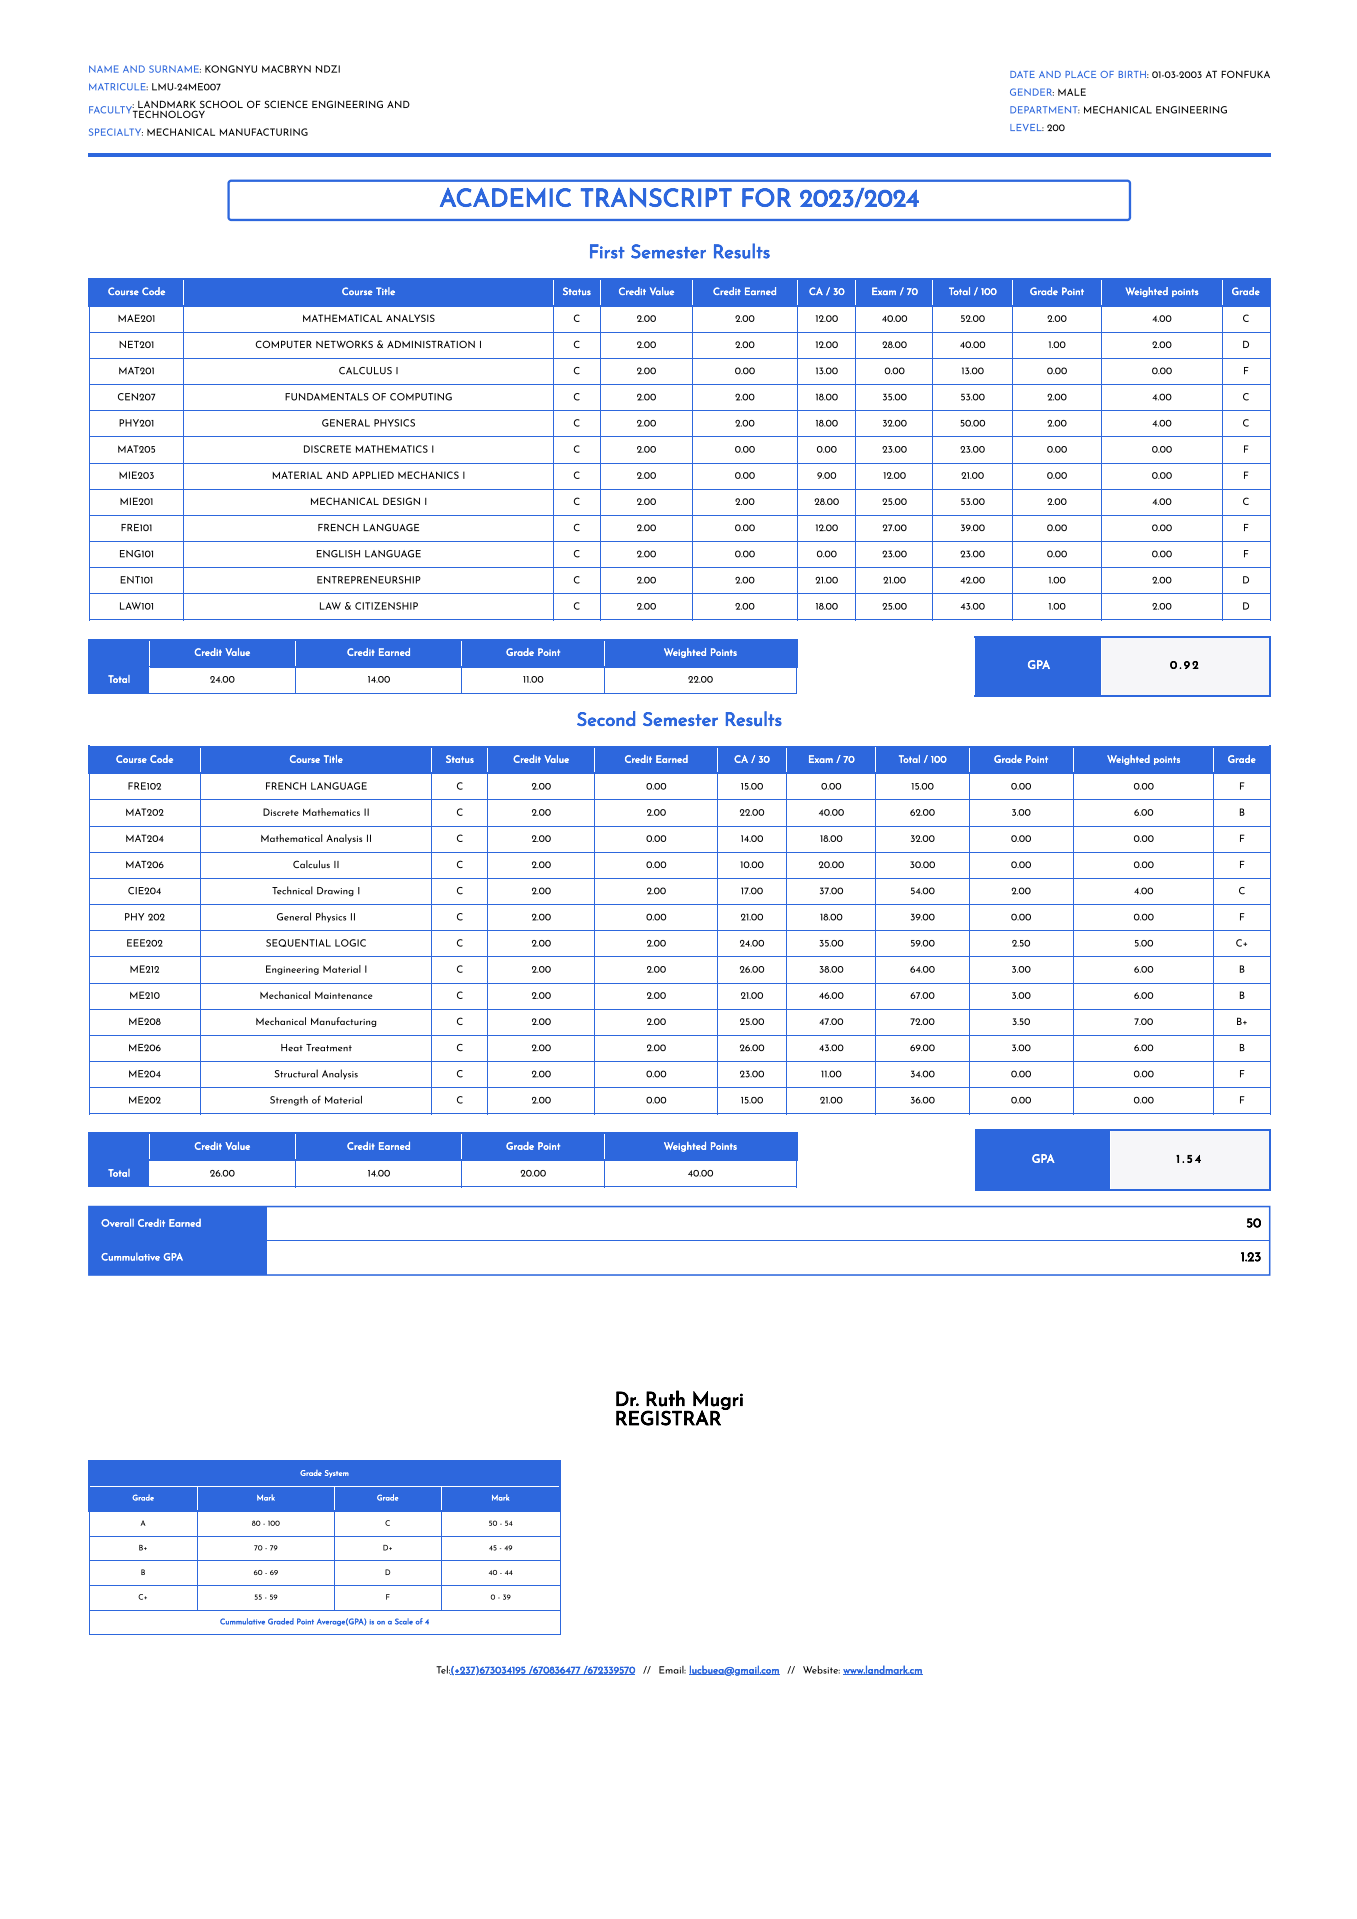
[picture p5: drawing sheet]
<svg xmlns="http://www.w3.org/2000/svg" width="210mm" height="297mm" viewBox="0 0 210 297" stroke-linecap="round" stroke-linejoin="round" font-family="sans-serif">
<defs><g id="words">
<text font-size="3.8" fill="#2d67dd" x="68" y="32">ACADEMIC TRANSCRIPT FOR 2023/2024</text>
<g font-size="3">
<text x="95.1" y="217.6">Dr. Ruth Mugri</text>
<text x="95.1" y="220.6">REGISTRAR</text>
</g>
<g font-size="2.9" fill="#2d67dd">
<text x="91" y="39.9">First Semester Results</text>
<text x="89.2" y="112.3">Second Semester Results</text>
</g>
<g font-size="2">
<text x="192.8" y="190">50</text>
<text x="191.9" y="195.2">1.23</text>
</g>
<g font-size="1.8" fill="#fff">
<text x="158.9" y="103.5">GPA</text>
<text x="159.6" y="180">GPA</text>
</g>
<g font-size="1.8">
<text x="181" y="103.5">0 . 9</text>
<text x="184.4" y="103.5">2</text>
<text x="181.9" y="180">1 . 5</text>
<text x="184.8" y="180">4</text>
</g>
<g font-size="1.5" fill="#2d67dd">
<text x="13.6" y="11.2">NAME AND SURNAME: KONGNYU MACBRYN NDZI</text>
<text x="13.6" y="14">MATRICULE: LMU-24ME007</text>
<text x="13.6" y="17.6">FACULTY</text>
<text x="156.1" y="12.1">DATE AND PLACE OF BIRTH: 01-03-2003 AT FONFUKA</text>
<text x="156.1" y="14.8">GENDER: MALE</text>
<text x="156.1" y="17.6">DEPARTMENT: MECHANICAL ENGINEERING</text>
<text x="13.6" y="21">SPECIALTY: MECHANICAL MANUFACTURING</text>
<text x="156.1" y="20.3">LEVEL: 200</text>
</g>
<g font-size="1.5">
<text x="20.5" y="16.7">: LANDMARK SCHOOL OF SCIENCE ENGINEERING AND</text>
<text x="20.5" y="18.3">TECHNOLOGY</text>
<text x="18.2" y="49.8">MAE201</text>
<text x="18.4" y="53.9">NET201</text>
<text x="39.5" y="53.9">COMPUTER NETWORKS &amp; ADMINISTRATION I</text>
<text x="46.7" y="49.8">MATHEMATICAL ANALYSIS</text>
<text x="88.7" y="49.8">C</text>
<text x="88.7" y="53.9">C</text>
<text x="98.5" y="49.8">2.00</text>
<text x="98.5" y="53.9">2.00</text>
<text x="113.7" y="49.8">2.00</text>
<text x="113.7" y="53.9">2.00</text>
<text x="126.1" y="49.8">12.00</text>
<text x="126.1" y="53.9">12.00</text>
<text x="136.4" y="49.8">40.00</text>
<text x="136.5" y="53.9">28.00</text>
<text x="148.5" y="53.9">40.00</text>
<text x="148.5" y="49.8">52.00</text>
<text x="162" y="49.8">2.00</text>
<text x="162.1" y="53.9">1.00</text>
<text x="178.2" y="53.9">2.00</text>
<text x="178.2" y="49.8">4.00</text>
<text x="192.1" y="53.9">D</text>
<text x="192.2" y="49.8">C</text>
<text x="18.3" y="57.9">MAT201</text>
<text x="52.4" y="57.9">CALCULUS I</text>
<text x="88.7" y="57.9">C</text>
<text x="98.5" y="57.9">2.00</text>
<text x="113.6" y="57.9">0.00</text>
<text x="126.1" y="57.9">13.00</text>
<text x="136.8" y="57.9">0.00</text>
<text x="148.7" y="57.9">13.00</text>
<text x="161.9" y="57.9">0.00</text>
<text x="178.1" y="57.9">0.00</text>
<text x="192.2" y="57.9">F</text>
<text x="18.1" y="62">CEN207</text>
<text x="44" y="62">FUNDAMENTALS OF COMPUTING</text>
<text x="88.7" y="62">C</text>
<text x="98.5" y="62">2.00</text>
<text x="113.7" y="62">2.00</text>
<text x="126.1" y="62">18.00</text>
<text x="136.5" y="62">35.00</text>
<text x="148.5" y="62">53.00</text>
<text x="162" y="62">2.00</text>
<text x="178.2" y="62">4.00</text>
<text x="192.2" y="62">C</text>
<text x="18.1" y="70.1">MAT205</text>
<text x="18.4" y="66">PHY201</text>
<text x="46.8" y="70.1">DISCRETE MATHEMATICS I</text>
<text x="49.7" y="66">GENERAL PHYSICS</text>
<text x="88.7" y="66">C</text>
<text x="88.7" y="70.1">C</text>
<text x="98.5" y="66">2.00</text>
<text x="98.5" y="70.1">2.00</text>
<text x="113.6" y="70.1">0.00</text>
<text x="113.7" y="66">2.00</text>
<text x="126.1" y="66">18.00</text>
<text x="126.3" y="70.1">0.00</text>
<text x="136.5" y="70.1">23.00</text>
<text x="136.5" y="66">32.00</text>
<text x="148.5" y="66">50.00</text>
<text x="148.5" y="70.1">23.00</text>
<text x="161.9" y="70.1">0.00</text>
<text x="162" y="66">2.00</text>
<text x="178.1" y="70.1">0.00</text>
<text x="178.2" y="66">4.00</text>
<text x="192.2" y="66">C</text>
<text x="192.2" y="70.1">F</text>
<text x="18.3" y="74.1">MIE203</text>
<text x="42" y="74.1">MATERIAL AND APPLIED MECHANICS I</text>
<text x="88.7" y="74.1">C</text>
<text x="98.5" y="74.1">2.00</text>
<text x="113.6" y="74.1">0.00</text>
<text x="126.4" y="74.1">9.00</text>
<text x="136.6" y="74.1">12.00</text>
<text x="148.7" y="74.1">21.00</text>
<text x="161.9" y="74.1">0.00</text>
<text x="178.1" y="74.1">0.00</text>
<text x="192.2" y="74.1">F</text>
<text x="18.5" y="78.2">MIE201</text>
<text x="18.6" y="82.2">FRE101</text>
<text x="47.9" y="78.2">MECHANICAL DESIGN I</text>
<text x="49.1" y="82.2">FRENCH LANGUAGE</text>
<text x="88.7" y="78.2">C</text>
<text x="88.7" y="82.2">C</text>
<text x="98.5" y="78.2">2.00</text>
<text x="98.5" y="82.2">2.00</text>
<text x="113.6" y="82.2">0.00</text>
<text x="113.7" y="78.2">2.00</text>
<text x="126" y="78.2">28.00</text>
<text x="126.1" y="82.2">12.00</text>
<text x="136.5" y="78.2">25.00</text>
<text x="136.5" y="82.2">27.00</text>
<text x="148.5" y="82.2">39.00</text>
<text x="148.5" y="78.2">53.00</text>
<text x="161.9" y="82.2">0.00</text>
<text x="162" y="78.2">2.00</text>
<text x="178.1" y="82.2">0.00</text>
<text x="178.2" y="78.2">4.00</text>
<text x="192.2" y="78.2">C</text>
<text x="192.2" y="82.2">F</text>
<text x="18.4" y="86.3">ENG101</text>
<text x="48.8" y="86.3">ENGLISH LANGUAGE</text>
<text x="88.7" y="86.3">C</text>
<text x="98.5" y="86.3">2.00</text>
<text x="113.6" y="86.3">0.00</text>
<text x="126.3" y="86.3">0.00</text>
<text x="136.5" y="86.3">23.00</text>
<text x="148.5" y="86.3">23.00</text>
<text x="161.9" y="86.3">0.00</text>
<text x="178.1" y="86.3">0.00</text>
<text x="192.2" y="86.3">F</text>
<text x="18.4" y="94.4">LAW101</text>
<text x="18.5" y="90.3">ENT101</text>
<text x="48.9" y="90.3">ENTREPRENEURSHIP</text>
<text x="49.3" y="94.4">LAW &amp; CITIZENSHIP</text>
<text x="88.7" y="90.3">C</text>
<text x="88.7" y="94.4">C</text>
<text x="98.5" y="90.3">2.00</text>
<text x="98.5" y="94.4">2.00</text>
<text x="113.7" y="90.3">2.00</text>
<text x="113.7" y="94.4">2.00</text>
<text x="126.1" y="90.3">21.00</text>
<text x="126.1" y="94.4">18.00</text>
<text x="136.5" y="94.4">25.00</text>
<text x="136.6" y="90.3">21.00</text>
<text x="148.5" y="90.3">42.00</text>
<text x="148.5" y="94.4">43.00</text>
<text x="162.1" y="90.3">1.00</text>
<text x="162.1" y="94.4">1.00</text>
<text x="178.2" y="90.3">2.00</text>
<text x="178.2" y="94.4">2.00</text>
<text x="192.1" y="90.3">D</text>
<text x="192.1" y="94.4">D</text>
<text x="32.5" y="105.7">24.00</text>
<text x="56.8" y="105.7">14.00</text>
<text x="80.9" y="105.7">11.00</text>
<text x="106.4" y="105.7">22.00</text>
<text x="19.7" y="122.2">FRE102</text>
<text x="41" y="122.2">FRENCH LANGUAGE</text>
<text x="70.6" y="122.2">C</text>
<text x="82.2" y="122.2">2.00</text>
<text x="99.9" y="122.2">0.00</text>
<text x="114.6" y="122.2">15.00</text>
<text x="127" y="122.2">0.00</text>
<text x="140.9" y="122.2">15.00</text>
<text x="156.4" y="122.2">0.00</text>
<text x="175.3" y="122.2">0.00</text>
<text x="191.6" y="122.2">F</text>
<text x="19.4" y="126.3">MAT202</text>
<text x="19.4" y="130.3">MAT204</text>
<text x="40.3" y="130.3">Mathematical Analysis II</text>
<text x="40.6" y="126.3">Discrete Mathematics II</text>
<text x="70.6" y="126.3">C</text>
<text x="70.6" y="130.3">C</text>
<text x="82.2" y="126.3">2.00</text>
<text x="82.2" y="130.3">2.00</text>
<text x="99.9" y="130.3">0.00</text>
<text x="100" y="126.3">2.00</text>
<text x="114.4" y="126.3">22.00</text>
<text x="114.5" y="130.3">14.00</text>
<text x="126.6" y="126.3">40.00</text>
<text x="126.8" y="130.3">18.00</text>
<text x="140.7" y="126.3">62.00</text>
<text x="140.8" y="130.3">32.00</text>
<text x="156.4" y="130.3">0.00</text>
<text x="156.4" y="126.3">3.00</text>
<text x="175.3" y="130.3">0.00</text>
<text x="175.4" y="126.3">6.00</text>
<text x="191.6" y="126.3">B</text>
<text x="191.6" y="130.3">F</text>
<text x="19.4" y="134.4">MAT206</text>
<text x="45.3" y="134.4">Calculus II</text>
<text x="70.6" y="134.4">C</text>
<text x="82.2" y="134.4">2.00</text>
<text x="99.9" y="134.4">0.00</text>
<text x="114.5" y="134.4">10.00</text>
<text x="126.6" y="134.4">20.00</text>
<text x="140.7" y="134.4">30.00</text>
<text x="156.4" y="134.4">0.00</text>
<text x="175.3" y="134.4">0.00</text>
<text x="191.6" y="134.4">F</text>
<text x="19.2" y="142.5">PHY 202</text>
<text x="19.8" y="138.4">CIE204</text>
<text x="42.1" y="138.4">Technical Drawing I</text>
<text x="42.7" y="142.5">General Physics II</text>
<text x="70.6" y="138.4">C</text>
<text x="70.6" y="142.5">C</text>
<text x="82.2" y="138.4">2.00</text>
<text x="82.2" y="142.5">2.00</text>
<text x="99.9" y="142.5">0.00</text>
<text x="100" y="138.4">2.00</text>
<text x="114.5" y="142.5">21.00</text>
<text x="114.6" y="138.4">17.00</text>
<text x="126.7" y="138.4">37.00</text>
<text x="126.8" y="142.5">18.00</text>
<text x="140.8" y="142.5">39.00</text>
<text x="140.8" y="138.4">54.00</text>
<text x="156.4" y="142.5">0.00</text>
<text x="156.4" y="138.4">2.00</text>
<text x="175.3" y="142.5">0.00</text>
<text x="175.4" y="138.4">4.00</text>
<text x="191.5" y="138.4">C</text>
<text x="191.6" y="142.5">F</text>
<text x="19.5" y="146.5">EEE202</text>
<text x="41.1" y="146.5">SEQUENTIAL LOGIC</text>
<text x="70.6" y="146.5">C</text>
<text x="82.2" y="146.5">2.00</text>
<text x="100" y="146.5">2.00</text>
<text x="114.4" y="146.5">24.00</text>
<text x="126.7" y="146.5">35.00</text>
<text x="140.8" y="146.5">59.00</text>
<text x="156.5" y="146.5">2.50</text>
<text x="175.4" y="146.5">5.00</text>
<text x="191.1" y="146.5">C+</text>
<text x="20" y="154.6">ME210</text>
<text x="20" y="150.5">ME212</text>
<text x="40.1" y="154.6">Mechanical Maintenance</text>
<text x="41" y="150.5">Engineering Material I</text>
<text x="70.6" y="150.5">C</text>
<text x="70.6" y="154.6">C</text>
<text x="82.2" y="150.5">2.00</text>
<text x="82.2" y="154.6">2.00</text>
<text x="100" y="150.5">2.00</text>
<text x="100" y="154.6">2.00</text>
<text x="114.4" y="150.5">26.00</text>
<text x="114.5" y="154.6">21.00</text>
<text x="126.6" y="154.6">46.00</text>
<text x="126.7" y="150.5">38.00</text>
<text x="140.8" y="150.5">64.00</text>
<text x="140.8" y="154.6">67.00</text>
<text x="156.4" y="150.5">3.00</text>
<text x="156.4" y="154.6">3.00</text>
<text x="175.4" y="150.5">6.00</text>
<text x="175.4" y="154.6">6.00</text>
<text x="191.6" y="150.5">B</text>
<text x="191.6" y="154.6">B</text>
<text x="19.8" y="158.6">ME208</text>
<text x="39.5" y="158.6">Mechanical Manufacturing</text>
<text x="70.6" y="158.6">C</text>
<text x="82.2" y="158.6">2.00</text>
<text x="100" y="158.6">2.00</text>
<text x="114.4" y="158.6">25.00</text>
<text x="126.7" y="158.6">47.00</text>
<text x="140.8" y="158.6">72.00</text>
<text x="156.5" y="158.6">3.50</text>
<text x="175.4" y="158.6">7.00</text>
<text x="191.2" y="158.6">B+</text>
<text x="19.8" y="162.7">ME206</text>
<text x="19.8" y="166.7">ME204</text>
<text x="42.4" y="166.7">Structural Analysis</text>
<text x="43.4" y="162.7">Heat Treatment</text>
<text x="70.6" y="162.7">C</text>
<text x="70.6" y="166.7">C</text>
<text x="82.2" y="162.7">2.00</text>
<text x="82.2" y="166.7">2.00</text>
<text x="99.9" y="166.7">0.00</text>
<text x="100" y="162.7">2.00</text>
<text x="114.4" y="162.7">26.00</text>
<text x="114.4" y="166.7">23.00</text>
<text x="126.7" y="162.7">43.00</text>
<text x="127" y="166.7">11.00</text>
<text x="140.8" y="162.7">69.00</text>
<text x="140.8" y="166.7">34.00</text>
<text x="156.4" y="166.7">0.00</text>
<text x="156.4" y="162.7">3.00</text>
<text x="175.3" y="166.7">0.00</text>
<text x="175.4" y="162.7">6.00</text>
<text x="191.6" y="162.7">B</text>
<text x="191.6" y="166.7">F</text>
<text x="19.8" y="170.8">ME202</text>
<text x="41.7" y="170.8">Strength of Material</text>
<text x="70.6" y="170.8">C</text>
<text x="82.2" y="170.8">2.00</text>
<text x="99.9" y="170.8">0.00</text>
<text x="114.6" y="170.8">15.00</text>
<text x="126.8" y="170.8">21.00</text>
<text x="140.8" y="170.8">36.00</text>
<text x="156.4" y="170.8">0.00</text>
<text x="175.3" y="170.8">0.00</text>
<text x="191.6" y="170.8">F</text>
<text x="32.5" y="182.1">26.00</text>
<text x="56.8" y="182.1">14.00</text>
<text x="80.5" y="182.1">20.00</text>
<text x="106.4" y="182.1">40.00</text>
<text x="67.5" y="259">Tel:(+237)673034195 /670836477 /672339570</text>
<text x="99.5" y="259">//</text>
<text x="101.8" y="259">Email: lucbuea@gmail.com</text>
<text x="121.8" y="259">//</text>
<text x="124.1" y="259">Website: www.landmark.cm</text>
</g>
<g font-size="1.5" fill="#fff">
<text x="16.7" y="45.7">Course Code</text>
<text x="52.9" y="45.7">Course Title</text>
<text x="87" y="45.7">Status</text>
<text x="95.7" y="45.7">Credit Value</text>
<text x="110.3" y="45.7">Credit Earned</text>
<text x="125.1" y="45.7">CA / 30</text>
<text x="134.8" y="45.7">Exam / 70</text>
<text x="146.7" y="45.7">Total / 100</text>
<text x="159.3" y="45.7">Grade Point</text>
<text x="174" y="45.7">Weighted points</text>
<text x="190.5" y="45.7">Grade</text>
<text x="30.1" y="101.5">Credit Value</text>
<text x="53.7" y="101.5">Credit Earned</text>
<text x="78.3" y="101.5">Grade Point</text>
<text x="102.6" y="101.5">Weighted Points</text>
<text x="16.7" y="105.7">Total</text>
<text x="17.9" y="118">Course Code</text>
<text x="44.8" y="118">Course Title</text>
<text x="68.9" y="118">Status</text>
<text x="79.4" y="118">Credit Value</text>
<text x="96.6" y="118">Credit Earned</text>
<text x="113.6" y="118">CA / 30</text>
<text x="125" y="118">Exam / 70</text>
<text x="139" y="118">Total / 100</text>
<text x="153.7" y="118">Grade Point</text>
<text x="171.2" y="118">Weighted points</text>
<text x="189.9" y="118">Grade</text>
<text x="30.1" y="177.9">Credit Value</text>
<text x="53.7" y="177.9">Credit Earned</text>
<text x="78.3" y="177.9">Grade Point</text>
<text x="102.6" y="177.9">Weighted Points</text>
<text x="16.7" y="182.1">Total</text>
<text x="15.7" y="189.8">Overall Credit Earned</text>
<text x="15.7" y="195.1">Cummulative GPA</text>
</g>
<g font-size="1.2" fill="#fff">
<text x="20.5" y="232.2">Grade</text>
<text x="39.7" y="232.2">Mark</text>
<text x="46.4" y="228.4">Grade System</text>
<text x="58.3" y="232.2">Grade</text>
<text x="76" y="232.2">Mark</text>
</g>
<g font-size="1.2">
<text x="21.4" y="240">B+</text>
<text x="21.7" y="236.2">A</text>
<text x="38.9" y="236.2">80 - 100</text>
<text x="39.3" y="240">70 - 79</text>
<text x="59.2" y="240">D+</text>
<text x="59.6" y="236.2">C</text>
<text x="75.6" y="236.2">50 - 54</text>
<text x="75.6" y="240">45 - 49</text>
<text x="21.8" y="243.8">B</text>
<text x="39.2" y="243.8">60 - 69</text>
<text x="59.5" y="243.8">D</text>
<text x="75.5" y="243.8">40 - 44</text>
<text x="21.4" y="247.6">C+</text>
<text x="39.3" y="247.6">55 - 59</text>
<text x="59.6" y="247.6">F</text>
<text x="75.9" y="247.6">0 - 39</text>
</g>
<text font-size="1.2" fill="#2d67dd" x="34" y="251.4">Cummulative Graded Point Average(GPA) is on a Scale of 4</text>
</g></defs>
<path d="M13.6 23.7h182.9v.5h-182.9z" fill="#2d67dd"/>
<path d="M35.5 28.1l.3-.1h138.6a.42 .42 0 0 1 .4 .4v5.2a.42 .42 0 0 1-.4 .4h-138.6a.42 .42 0 0 1-.4-.4v-5.2z" fill="none" stroke="#2d67dd" stroke-width=".36"/>
<g fill="#2d67dd">
<path d="M13.7 43.2h14.8v4.1h-14.8z"/>
<path d="M28.5 43.2h57v4.1h-57z"/>
<path d="M85.5 43.2h7.3v4.1h-7.3z"/>
<path d="M92.8 43.2h14.3v4.1h-14.3z"/>
<path d="M107.1 43.2h16.2v4.1h-16.2z"/>
<path d="M123.3 43.2h9.2v4.1h-9.2z"/>
<path d="M132.5 43.2h11.9v4.1h-11.9z"/>
<path d="M144.4 43.2h12.2v4.1h-12.2z"/>
<path d="M156.6 43.2h13.8v4.1h-13.8z"/>
<path d="M170.4 43.2h18.6v4.1h-18.6z"/>
<path d="M189 43.2h7.4v4.1h-7.4z"/>
</g>
<path d="M13.6 43.2h14.9M13.7 43v4.4" fill="none" stroke="#2d67dd" stroke-width=".24"/>
<path d="M28.4 43.3h.1v3.9h-.1z" fill="#fff"/>
<path d="M28.4 43.2h57.3" fill="none" stroke="#2d67dd" stroke-width=".24"/>
<path d="M85.5 43.3h.2v3.9h-.2z" fill="#fff"/>
<path d="M85.5 43.2h7.4" fill="none" stroke="#2d67dd" stroke-width=".24"/>
<path d="M92.8 43.3h.1v3.9h-.1z" fill="#fff"/>
<path d="M92.8 43.2h14.4" fill="none" stroke="#2d67dd" stroke-width=".24"/>
<path d="M107.1 43.3h.1v3.9h-.1z" fill="#fff"/>
<path d="M107.1 43.2h16.3" fill="none" stroke="#2d67dd" stroke-width=".24"/>
<path d="M123.3 43.3h.1v3.9h-.1z" fill="#fff"/>
<path d="M123.3 43.2h9.2" fill="none" stroke="#2d67dd" stroke-width=".24"/>
<path d="M132.3 43.3h.2v3.9h-.2z" fill="#fff"/>
<path d="M132.3 43.2h12.1" fill="none" stroke="#2d67dd" stroke-width=".24"/>
<path d="M144.2 43.3h.2v3.9h-.2z" fill="#fff"/>
<path d="M144.2 43.2h12.4" fill="none" stroke="#2d67dd" stroke-width=".24"/>
<path d="M156.5 43.3h.1v3.9h-.1z" fill="#fff"/>
<path d="M156.5 43.2h13.9" fill="none" stroke="#2d67dd" stroke-width=".24"/>
<path d="M170.3 43.3h.1v3.9h-.1z" fill="#fff"/>
<path d="M170.3 43.2h18.8" fill="none" stroke="#2d67dd" stroke-width=".24"/>
<path d="M189 43.3h.1v3.9h-.1z" fill="#fff"/>
<path d="M13.6 47.3h182.9M189 43.2h7.5M196.4 43v4.4" fill="none" stroke="#2d67dd" stroke-width=".24"/>
<g fill="none" stroke="#2d67dd" stroke-width=".15">
<path d="M13.7 51.4h182.8M13.7 55.5h182.8M13.7 59.5h182.8M13.8 47.4v48.6M28.4 47.4v48.6M85.6 47.4v48.6M92.9 47.4v48.6M107.1 47.4v48.6M123.3 47.4v48.6M132.4 47.4v48.6M144.3 47.4v48.6M156.6 47.4v48.6"/>
<path d="M170.4 47.4v48.6M189.1 47.4v48.6M196.4 47.4v48.6M13.7 63.6h182.8M13.7 67.6h182.8M13.7 71.7h182.8M13.7 75.7h182.8M13.7 79.8h182.8M13.7 83.8h182.8M13.7 87.9h182.8M13.7 91.9h182.8M13.7 96h182.8"/>
</g>
<g fill="#2d67dd">
<path d="M13.7 99h9.3v4.2h-9.3z"/>
<path d="M23 99h22.8v4.2h-22.8z"/>
<path d="M45.8 99h25.7v4.2h-25.7z"/>
<path d="M71.5 99h22v4.2h-22z"/>
<path d="M93.5 99h29.8v4.2h-29.8z"/>
<path d="M13.7 103.2h9.3v4.1h-9.3z"/>
</g>
<path d="M13.6 99h9.6M13.7 98.9v4.1" fill="none" stroke="#2d67dd" stroke-width=".24"/>
<path d="M23 99.1h.2v3.9h-.2z" fill="#fff"/>
<path d="M23 99h22.8" fill="none" stroke="#2d67dd" stroke-width=".24"/>
<path d="M45.7 99.1h.1v3.9h-.1z" fill="#fff"/>
<path d="M45.7 99h25.8" fill="none" stroke="#2d67dd" stroke-width=".24"/>
<path d="M71.4 99.1h.1v3.9h-.1z" fill="#fff"/>
<path d="M71.4 99h22.1" fill="none" stroke="#2d67dd" stroke-width=".24"/>
<path d="M93.4 99.1h.1v3.9h-.1z" fill="#fff"/>
<path d="M93.4 99h30M123.3 98.9v4.4M13.7 103v4.3M13.9 103.2h109.5" fill="none" stroke="#2d67dd" stroke-width=".24"/>
<path d="M23 103.3h.2v4h-.2z" fill="#fff"/>
<path d="M13.9 107.3h109.4M45.7 103.3v4M71.4 103.3v4M93.5 103.3v4M123.2 103.3v4" fill="none" stroke="#2d67dd" stroke-width=".15"/>
<g fill="#2d67dd">
<path d="M150.9 98.5h19.5v9.2h-19.5z"/>
<path d="M170.4 98.5h26v9.2h-26z"/>
</g>
<path d="M170.4 98.5h26v9.2h-26z" fill="#f6f6f9"/>
<path d="M150.8 98.5h19.6M150.9 98.4v9.4" fill="none" stroke="#2d67dd" stroke-width=".24"/>
<path d="M170.3 98.6h.1v9h-.1z" fill="#fff"/>
<path d="M170.3 98.5h26.2M196.4 98.4v9.4M150.8 107.7h45.7" fill="none" stroke="#2d67dd" stroke-width=".24"/>
<g fill="#2d67dd">
<path d="M13.7 115.5h17.3v4.2h-17.3z"/>
<path d="M31 115.5h35.8v4.2h-35.8z"/>
<path d="M66.8 115.5h8.6v4.2h-8.6z"/>
<path d="M75.4 115.5h16.7v4.2h-16.7z"/>
<path d="M92.1 115.5h18.9v4.2h-18.9z"/>
<path d="M111 115.5h10.6v4.2h-10.6z"/>
<path d="M121.6 115.5h13.9v4.2h-13.9z"/>
<path d="M135.5 115.5h14.3v4.2h-14.3z"/>
<path d="M149.8 115.5h16.2v4.2h-16.2z"/>
<path d="M166 115.5h21.8v4.2h-21.8z"/>
<path d="M187.8 115.5h8.6v4.2h-8.6z"/>
</g>
<path d="M13.6 115.5h17.4M13.7 115.4v4.4" fill="none" stroke="#2d67dd" stroke-width=".24"/>
<path d="M30.9 115.7h.1v3.9h-.1z" fill="#fff"/>
<path d="M30.9 115.5h35.9" fill="none" stroke="#2d67dd" stroke-width=".24"/>
<path d="M66.7 115.7h.1v3.9h-.1z" fill="#fff"/>
<path d="M66.7 115.5h8.7" fill="none" stroke="#2d67dd" stroke-width=".24"/>
<path d="M75.3 115.7h.1v3.9h-.1z" fill="#fff"/>
<path d="M75.3 115.5h16.8" fill="none" stroke="#2d67dd" stroke-width=".24"/>
<path d="M92 115.7h.1v3.9h-.1z" fill="#fff"/>
<path d="M92 115.5h19" fill="none" stroke="#2d67dd" stroke-width=".24"/>
<path d="M110.9 115.7h.1v3.9h-.1z" fill="#fff"/>
<path d="M110.9 115.5h10.8" fill="none" stroke="#2d67dd" stroke-width=".24"/>
<path d="M121.6 115.7h.1v3.9h-.1z" fill="#fff"/>
<path d="M121.6 115.5h13.9" fill="none" stroke="#2d67dd" stroke-width=".24"/>
<path d="M135.4 115.7h.1v3.9h-.1z" fill="#fff"/>
<path d="M135.4 115.5h14.6" fill="none" stroke="#2d67dd" stroke-width=".24"/>
<path d="M149.8 115.7h.2v3.9h-.2z" fill="#fff"/>
<path d="M149.8 115.5h16.3" fill="none" stroke="#2d67dd" stroke-width=".24"/>
<path d="M166 115.7h.1v3.9h-.1z" fill="#fff"/>
<path d="M166 115.5h21.8" fill="none" stroke="#2d67dd" stroke-width=".24"/>
<path d="M187.7 115.7h.1v3.9h-.1z" fill="#fff"/>
<path d="M13.6 119.7h182.9M187.7 115.5h8.8M196.4 115.4v4.4M13.7 186.7h182.7v10.6h-182.7z" fill="none" stroke="#2d67dd" stroke-width=".24"/>
<g fill="none" stroke="#2d67dd" stroke-width=".15">
<path d="M13.8 119.8v52.7M30.9 119.8v52.7M66.8 119.8v52.7M75.4 119.8v52.7M92 119.8v52.7M111 119.8v52.7M121.7 119.8v52.7M135.5 119.8v52.7M149.9 119.8v52.7M166.1 119.8v52.7M187.8 119.8v52.7M196.4 119.8v52.7"/>
<path d="M13.7 123.8h182.8M13.7 127.9h182.8M13.7 131.9h182.8M13.7 136h182.8M13.7 140h182.8M13.7 144.1h182.8M13.7 148.1h182.8M13.7 152.2h182.8M13.7 156.2h182.8M13.7 160.3h182.8M13.7 164.3h182.8M13.7 168.3h182.8"/>
<path d="M13.7 172.4h182.8M13.9 192h182.4"/>
</g>
<g fill="#2d67dd">
<path d="M13.7 175.4h9.3v4.2h-9.3z"/>
<path d="M23 175.4h22.8v4.2h-22.8z"/>
<path d="M45.8 175.4h25.7v4.2h-25.7z"/>
<path d="M71.5 175.4h22v4.2h-22z"/>
<path d="M93.5 175.4h29.8v4.2h-29.8z"/>
<path d="M13.7 179.6h9.3v4.2h-9.3z"/>
</g>
<path d="M13.6 175.4h9.6M13.7 175.3v4.2" fill="none" stroke="#2d67dd" stroke-width=".24"/>
<path d="M23 175.6h.2v3.9h-.2z" fill="#fff"/>
<path d="M23 175.4h22.8" fill="none" stroke="#2d67dd" stroke-width=".24"/>
<path d="M45.7 175.6h.1v3.9h-.1z" fill="#fff"/>
<path d="M45.7 175.4h25.8" fill="none" stroke="#2d67dd" stroke-width=".24"/>
<path d="M71.4 175.6h.1v3.9h-.1z" fill="#fff"/>
<path d="M71.4 175.4h22.1" fill="none" stroke="#2d67dd" stroke-width=".24"/>
<path d="M93.4 175.6h.1v3.9h-.1z" fill="#fff"/>
<path d="M13.7 179.5v4.3M13.9 179.6h109.5M93.4 175.4h30M123.3 175.3v4.4" fill="none" stroke="#2d67dd" stroke-width=".24"/>
<path d="M23 179.7h.2v4.1h-.2z" fill="#fff"/>
<path d="M45.7 179.7v4.1M71.4 179.7v4.1M93.5 179.7v4.1M123.2 179.7v4.1M13.9 183.7h109.4" fill="none" stroke="#2d67dd" stroke-width=".15"/>
<g fill="#2d67dd">
<path d="M150.9 175h20.8v9.1h-20.8z"/>
<path d="M171.7 175h24.7v9.1h-24.7z"/>
</g>
<path d="M171.7 175h24.7v9.1h-24.7z" fill="#f6f6f9"/>
<path d="M150.8 175h21.1M150.9 174.8v9.4" fill="none" stroke="#2d67dd" stroke-width=".24"/>
<path d="M171.7 175.1h.2v8.9h-.2z" fill="#fff"/>
<path d="M171.7 175h24.8M196.4 174.8v9.4M150.8 184.1h45.7" fill="none" stroke="#2d67dd" stroke-width=".24"/>
<g fill="#2d67dd">
<path d="M13.9 186.9h27.3v5.1h-27.3z"/>
<path d="M13.9 192.1h27.3v5.1h-27.3z"/>
<path d="M13.7 226.2h72.9v3.9h-72.9z"/>
<path d="M13.7 230.1h16.8v3.8h-16.8z"/>
<path d="M30.5 230.1h21.2v3.8h-21.2z"/>
<path d="M51.7 230.1h16.5v3.8h-16.5z"/>
<path d="M68.2 230.1h18.4v3.8h-18.4z"/>
</g>
<path d="M13.6 226.2h73.1M13.7 226v8M86.6 226v4.1" fill="none" stroke="#2d67dd" stroke-width=".24"/>
<g fill="#fff">
<path d="M13.9 230h16.6v.1h-16.6z"/>
<path d="M30.4 230.1h.1v3.7h-.1z"/>
<path d="M30.4 230h21.4v.1h-21.4z"/>
<path d="M51.7 230.1h.1v3.7h-.1z"/>
<path d="M51.7 230h16.6v.1h-16.6z"/>
<path d="M68.2 230.1h.1v3.7h-.1z"/>
<path d="M68.2 230h18.3v.1h-18.3z"/>
</g>
<path d="M13.6 233.9h73.1M86.6 230v4" fill="none" stroke="#2d67dd" stroke-width=".24"/>
<path d="M13.7 237.8h73M13.8 234v19.1M30.5 234v15.3M51.8 234v15.3M68.2 234v15.3M86.7 234v19.1M13.7 241.6h73M13.7 245.4h73M13.7 249.2h73M13.7 253h73M69.7 259.2h11.6" fill="none" stroke="#2d67dd" stroke-width=".15"/>
<path d="M81.3 259.1h1.1v.2h-1.1z" fill="#2d67dd"/>
<path d="M82.4 259.2h7.4" fill="none" stroke="#2d67dd" stroke-width=".15"/>
<path d="M89.8 259.1h1.1v.2h-1.1z" fill="#2d67dd"/>
<path d="M90.9 259.2h7.4M106.6 259.2h14M130.4 259.2h12.3" fill="none" stroke="#2d67dd" stroke-width=".15"/>
<use href="#words"/>
</svg>
